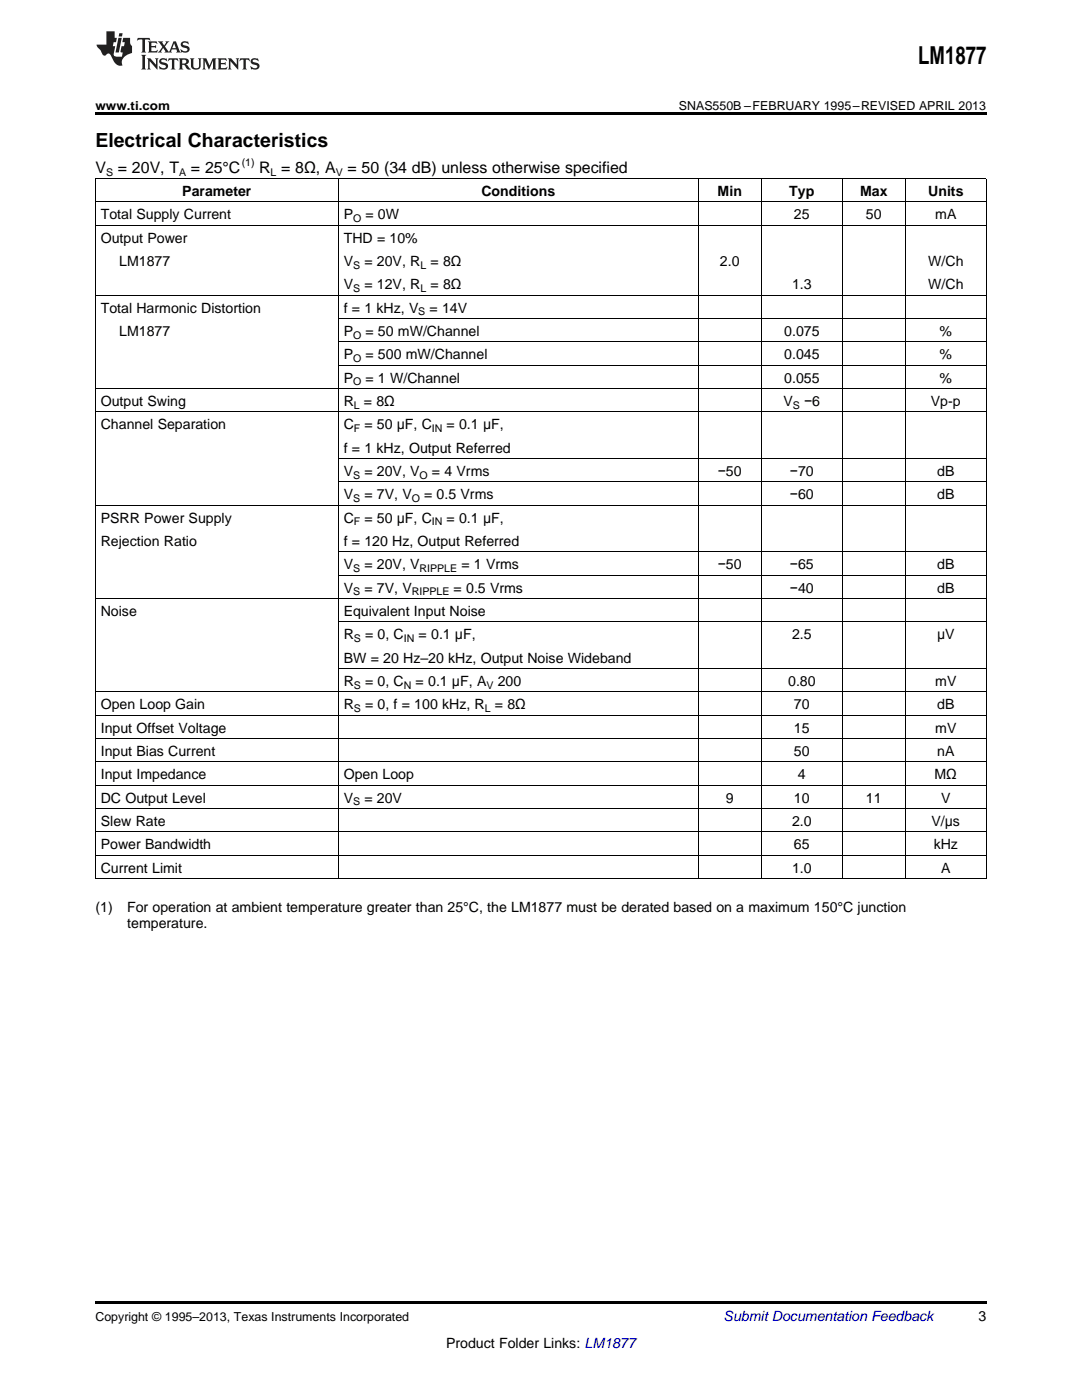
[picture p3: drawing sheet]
<svg xmlns="http://www.w3.org/2000/svg" width="216mm" height="279mm" viewBox="0 0 216 279" stroke-linecap="round" stroke-linejoin="round" font-family="sans-serif">
<defs><g id="words">
<text font-size="4.9" x="183.2" y="12.8">LM1877</text>
<text font-size="3.9" x="19" y="29.3">Electrical Characteristics</text>
<g font-size="3.2">
<text x="19" y="34.4">V</text>
<text x="23.5" y="34.4">= 20V, T</text>
<text x="38.1" y="34.4">= 25°C</text>
<text x="51.7" y="34.4">R = 8Ω, A</text>
<text x="69.4" y="34.4">= 50 (34 dB) unless otherwise specified</text>
</g>
<g font-size="2.8">
<text x="36.4" y="39.1">Parameter</text>
<text x="96.1" y="39.1">Conditions</text>
<text x="143.2" y="39.1">Min</text>
<text x="157.5" y="39.1">Typ</text>
<text x="171.6" y="39.1">Max</text>
<text x="185.2" y="39.1">Units</text>
<text x="20.1" y="43.7">Total Supply Current</text>
<text x="68.6" y="43.7">P</text>
<text x="72.9" y="43.7">= 0W</text>
<text x="158.4" y="43.7">25</text>
<text x="172.8" y="43.7">50</text>
<text x="186.6" y="43.7">mA</text>
<text x="20.1" y="48.4">Output Power</text>
<text x="23.8" y="53.1">LM1877</text>
<text x="68.6" y="48.4">THD = 10%</text>
<text x="68.6" y="53.1">V</text>
<text x="72.7" y="53.1">= 20V, R</text>
<text x="85.9" y="53.1">= 8Ω</text>
<text x="143.7" y="53.1">2.0</text>
<text x="185.2" y="53.1">W/Ch</text>
<text x="68.6" y="57.7">V</text>
<text x="72.7" y="57.7">= 12V, R</text>
<text x="85.9" y="57.7">= 8Ω</text>
<text x="158" y="57.7">1.3</text>
<text x="185.2" y="57.7">W/Ch</text>
<text x="20.1" y="62.4">Total Harmonic Distortion</text>
<text x="68.6" y="62.4">f = 1 kHz, V</text>
<text x="85.7" y="62.4">= 14V</text>
<text x="23.8" y="67">LM1877</text>
<text x="68.6" y="67">P</text>
<text x="68.6" y="71.7">P</text>
<text x="72.9" y="67">= 50 mW/Channel</text>
<text x="72.9" y="71.7">= 500 mW/Channel</text>
<text x="156.5" y="67">0.075</text>
<text x="156.5" y="71.7">0.045</text>
<text x="187.5" y="67">%</text>
<text x="187.5" y="71.7">%</text>
<text x="68.6" y="76.3">P</text>
<text x="72.9" y="76.3">= 1 W/Channel</text>
<text x="156.5" y="76.3">0.055</text>
<text x="187.5" y="76.3">%</text>
<text x="20.1" y="81">Output Swing</text>
<text x="68.6" y="81">R</text>
<text x="72.6" y="81">= 8Ω</text>
<text x="156.3" y="81">V</text>
<text x="160.4" y="81">−6</text>
<text x="185.7" y="81">Vp-p</text>
<text x="20.1" y="85.7">Channel Separation</text>
<text x="68.6" y="85.7">C</text>
<text x="72.7" y="85.7">= 50 μF, C</text>
<text x="89.1" y="85.7">= 0.1 μF,</text>
<text x="68.6" y="90.3">f = 1 kHz, Output Referred</text>
<text x="68.6" y="95">V</text>
<text x="72.7" y="95">= 20V, V</text>
<text x="86.2" y="95">= 4 Vrms</text>
<text x="143.2" y="95">−50</text>
<text x="157.6" y="95">−70</text>
<text x="187" y="95">dB</text>
<text x="68.6" y="99.6">V</text>
<text x="72.7" y="99.6">= 7V, V</text>
<text x="84.6" y="99.6">= 0.5 Vrms</text>
<text x="157.6" y="99.6">−60</text>
<text x="187" y="99.6">dB</text>
<text x="20.1" y="104.3">PSRR Power Supply</text>
<text x="68.6" y="104.3">C</text>
<text x="72.7" y="104.3">= 50 μF, C</text>
<text x="89.1" y="104.3">= 0.1 μF,</text>
<text x="20.1" y="108.9">Rejection Ratio</text>
<text x="68.6" y="108.9">f = 120 Hz, Output Referred</text>
<text x="68.6" y="113.6">V</text>
<text x="72.7" y="113.6">= 20V, V</text>
<text x="92.1" y="113.6">= 1 Vrms</text>
<text x="143.2" y="113.6">−50</text>
<text x="157.6" y="113.6">−65</text>
<text x="187" y="113.6">dB</text>
<text x="68.6" y="118.3">V</text>
<text x="72.7" y="118.3">= 7V, V</text>
<text x="90.5" y="118.3">= 0.5 Vrms</text>
<text x="157.6" y="118.3">−40</text>
<text x="187" y="118.3">dB</text>
<text x="20.1" y="122.9">Noise</text>
<text x="68.6" y="122.9">Equivalent Input Noise</text>
<text x="68.6" y="127.6">R</text>
<text x="72.8" y="127.6">= 0, C</text>
<text x="83.5" y="127.6">= 0.1 μF,</text>
<text x="158" y="127.6">2.5</text>
<text x="187" y="127.6">μV</text>
<text x="68.6" y="132.2">BW = 20 Hz–20 kHz, Output Noise Wideband</text>
<text x="68.6" y="136.9">R</text>
<text x="72.8" y="136.9">= 0, C</text>
<text x="82.9" y="136.9">= 0.1 μF, A</text>
<text x="99.3" y="136.9">200</text>
<text x="157.3" y="136.9">0.80</text>
<text x="186.6" y="136.9">mV</text>
<text x="20.1" y="141.5">Open Loop Gain</text>
<text x="68.6" y="141.5">R</text>
<text x="72.8" y="141.5">= 0, f = 100 kHz, R</text>
<text x="98.7" y="141.5">= 8Ω</text>
<text x="158.4" y="141.5">70</text>
<text x="187" y="141.5">dB</text>
<text x="20.1" y="146.2">Input Offset Voltage</text>
<text x="158.4" y="146.2">15</text>
<text x="186.6" y="146.2">mV</text>
<text x="20.1" y="150.8">Input Bias Current</text>
<text x="20.1" y="155.5">Input Impedance</text>
<text x="68.6" y="155.5">Open Loop</text>
<text x="158.4" y="150.8">50</text>
<text x="159.2" y="155.5">4</text>
<text x="186.5" y="155.5">MΩ</text>
<text x="187" y="150.8">nA</text>
<text x="20.1" y="160.2">DC Output Level</text>
<text x="68.6" y="160.2">V</text>
<text x="72.7" y="160.2">= 20V</text>
<text x="144.8" y="160.2">9</text>
<text x="158.4" y="160.2">10</text>
<text x="172.8" y="160.2">11</text>
<text x="187.8" y="160.2">V</text>
<text x="20.1" y="164.8">Slew Rate</text>
<text x="158" y="164.8">2.0</text>
<text x="185.9" y="164.8">V/μs</text>
<text x="20.1" y="169.5">Power Bandwidth</text>
<text x="158.4" y="169.5">65</text>
<text x="186.3" y="169.5">kHz</text>
<text x="20.1" y="174.1">Current Limit</text>
<text x="158" y="174.1">1.0</text>
<text x="187.8" y="174.1">A</text>
<text x="19" y="182.1">(1)</text>
<text x="25.4" y="182.1">For operation at ambient temperature greater than 25°C, the LM1877 must be derated based on a maximum 150°C junction</text>
<text x="25.4" y="185.3">temperature.</text>
<text x="195.3" y="263.6">3</text>
<text x="89" y="269">Product Folder Links: LM1877</text>
</g>
<text font-size="2.8" fill="#0000c8" x="144.4" y="263.6">Submit Documentation Feedback</text>
<g font-size="2.5">
<text x="19" y="21.9">www.ti.com</text>
<text x="135.5" y="21.9">SNAS550B –FEBRUARY 1995–REVISED APRIL 2013</text>
<text x="19" y="263.6">Copyright © 1995–2013, Texas Instruments Incorporated</text>
</g>
<g font-size="2.1">
<text x="21.2" y="35.1">S</text>
<text x="35.7" y="35.1">A</text>
<text x="48.2" y="33.2">(1)</text>
<text x="54" y="35.1">L</text>
<text x="67" y="35.1">V</text>
<text x="70.4" y="44.3">O</text>
<text x="70.4" y="53.6">S</text>
<text x="83.9" y="53.6">L</text>
<text x="70.4" y="58.3">S</text>
<text x="83.9" y="58.3">L</text>
<text x="83.5" y="62.9">S</text>
<text x="70.4" y="67.6">O</text>
<text x="70.4" y="72.2">O</text>
<text x="70.4" y="76.9">O</text>
<text x="70.6" y="81.6">L</text>
<text x="158.2" y="81.6">S</text>
<text x="70.6" y="86.2">F</text>
<text x="86.1" y="86.2">IN</text>
<text x="70.4" y="95.5">S</text>
<text x="83.7" y="95.5">O</text>
<text x="70.4" y="100.2">S</text>
<text x="82.2" y="100.2">O</text>
<text x="70.6" y="104.8">F</text>
<text x="86.1" y="104.8">IN</text>
<text x="70.4" y="114.2">S</text>
<text x="70.4" y="118.8">S</text>
<text x="82.2" y="118.8">RIPPLE</text>
<text x="83.7" y="114.2">RIPPLE</text>
<text x="70.6" y="128.1">S</text>
<text x="80.6" y="128.1">IN</text>
<text x="70.6" y="137.4">S</text>
<text x="80.6" y="137.4">N</text>
<text x="97" y="137.4">V</text>
<text x="70.6" y="142.1">S</text>
<text x="96.7" y="142.1">L</text>
<text x="70.4" y="160.7">S</text>
</g>
</g></defs>
<path d="M19 22.5h177.8v.5h-177.8zM19 259.7h177.8v.5h-177.8z" fill="#000"/>
<g fill="none" stroke="#000" stroke-width=".2">
<path d="M19 35.6h177.8M19.1 35.7v139.7M67.5 35.7v139.7M139.3 35.7v139.7M151.9 35.7v139.7M168 35.7v139.7M180.6 35.7v139.7M196.8 35.7v139.7M19 58.9h177.8M19 45h177.8M19 40.3h177.8M19 77.6h177.8"/>
<path d="M67.5 72.9h129.3M67.5 68.2h129.3M67.5 63.6h129.3M19 82.2h177.8M67.5 96.2h129.3M67.5 91.5h129.3M19 119.5h177.8M19 100.8h177.8M67.5 114.8h129.3M67.5 110.2h129.3M19 138.1h177.8M67.5 133.4h129.3"/>
<path d="M67.5 124.1h129.3M19 156.7h177.8M19 152.1h177.8M19 147.4h177.8M19 142.8h177.8M19 175.3h177.8M19 170.7h177.8M19 166h177.8M19 161.4h177.8"/>
</g>
<g fill="#231f20">
<path d="M27.5 7.6l-.1 .5 .4-.2h.6v.1v2.1l-.2 .4h1l-.3-.4v-2.1l.1-.1h.5l.5 .2-.2-.5zM29.5 8.3l.2 .3v1.5l-.2 .4h1.8l.2-.6a1.04 1.04 0 0 1-1.3 .2v-.7h.6l.3 .2v-.6l-.3 .2h-.6v-.6l.8-.1 .4 .3-.2-.5zM31.5 8.3l.9 1.1-.9 1.1h.8l-.2-.2 .5-.7 .4 .7-.2 .2h1.5l-.1-.2 .1-.4h.9l.1 .4-.2 .2h1l-.3-.3-.7-1.9h-.5l-.9 2-.8-1 .9-1h-.8l.1 .3-.3 .5-.4-.6 .2-.2zM34.7 8.6l.4 1h-.7zM36.3 8.4a.63 .63 0 0 0-.2 .7 .63 .63 0 0 0 .6 .4l.6 .2 .1 .2a.75 .75 0 0 1-.7 .4 .75 .75 0 0 1-.6-.5l.1 .7 .1-.1a1.11 1.11 0 0 0 1.5-.6 1.13 1.13 0 0 0-1.2-.8l-.1-.4a1.04 1.04 0 0 1 1.2 .2l-.2-.5-.1 .1-.5-.2zM28.2 10.9l.2 .4v2.2l-.2 .4h1l-.3-.4v-2.2l.3-.4zM29.3 11.6l.3 .4v1.5l-.3 .4h.8l-.2-.4v-1.3l1.5 1.7v-1.9l.2-.4h-.7l.2 .4v.9l-1.1-1.3zM32 11.8a.62 .62 0 0 0-.2 .7 .62 .62 0 0 0 .6 .4l.6 .1 .1 .3a.76 .76 0 0 1-.7 .3 .76 .76 0 0 1-.6-.4l.1 .7 .1-.1a1.11 1.11 0 0 0 1.5-.6 1.13 1.13 0 0 0-1.2-.8l-.1-.4a1.04 1.04 0 0 1 1.2 .2l-.2-.6-.1 .1-.5-.1zM33.7 11.6l-.2 .6a.61 .61 0 0 1 .8-.3v1.6l-.2 .4h.9l-.2-.4v-1.6a.63 .63 0 0 1 .8 .3l-.2-.6zM35.6 11.6l.3 .4v1.5l-.3 .4h1l-.2-.2v-.8l.5 .2a.76 .76 0 0 0 1.2 .7l-1-1a.58 .58 0 0 0 .6-.5 .58 .58 0 0 0-.5-.6zM36.4 11.9h.1a.45 .45 0 0 1 .5 .1 .45 .45 0 0 1 .1 .5l-.7 .2zM37.9 11.6l.2 .2a2.17 2.17 0 0 0 .3 1.9 .99 .99 0 0 0 1.6-.6v-1.1l.2-.4h-.7l.2 .2a1.92 1.92 0 0 1-.2 1.8 .6 .6 0 0 1-.9-.5v-1.1l.2-.4zM40.4 11.6l.2 .4v1.5l-.2 .4h.7l-.2-.4v-1.4l.8 1.8 .8-1.8v1.4l-.2 .4h.9l-.2-.4v-1.5l.2-.4h-.8l-.6 1.5-.6-1.5zM43.4 11.6l.2 .4v1.5l-.2 .4h1.8l.2-.6a1.04 1.04 0 0 1-1.3 .1v-.6h.5l.4 .2v-.6l-.4 .2h-.5v-.7h.8l.3 .3-.1-.6zM45.5 11.6l.2 .4v1.5l-.2 .4h.7l-.2-.4v-1.3l1.5 1.7v-1.9l.2-.4h-.7l.2 .4v.9l-1.1-1.3zM47.9 11.6l-.1 .6a.61 .61 0 0 1 .8-.3v1.6l-.3 .4h1l-.3-.4 .1-1.6a.63 .63 0 0 1 .7 .3l-.1-.6zM50.2 11.8a.62 .62 0 0 0-.2 .7 .62 .62 0 0 0 .6 .4l.6 .1 .2 .3a.76 .76 0 0 1-.8 .3 .76 .76 0 0 1-.6-.4l.1 .7 .2-.1a1.11 1.11 0 0 0 1.5-.6 1.13 1.13 0 0 0-1.3-.8l-.1-.4a1.04 1.04 0 0 1 1.2 .2l-.1-.6-.2 .1-.5-.1z"/>
<path d="M21.2 6.3v2.6h-1.9l.1 .4 .7 .9a.91 .91 0 0 0 1 .8 .56 .56 0 0 1 .5-.3 .56 .56 0 0 1 .5 .3l.4 .8a1.53 1.53 0 0 0 1.9 1.2 1.54 1.54 0 0 1 1-2.1l.9-.3v-1.4a1.52 1.52 0 0 1-.3-1.6h-1.4l-.2 .8h.5l-.2 .8h-.4l-.2 1v.2l.4 .1-.2 .8a1.93 1.93 0 0 1-1.6-.3l.3-1.8h-.5l.2-.8h.4l.2-.8h-.4v-1.3zM23.6 7.6l-.6 2.9h.7l.6-2.9zM23.8 6.6l-.1 .7h.6l.2-.7z"/>
</g>
<use href="#words"/>
</svg>
